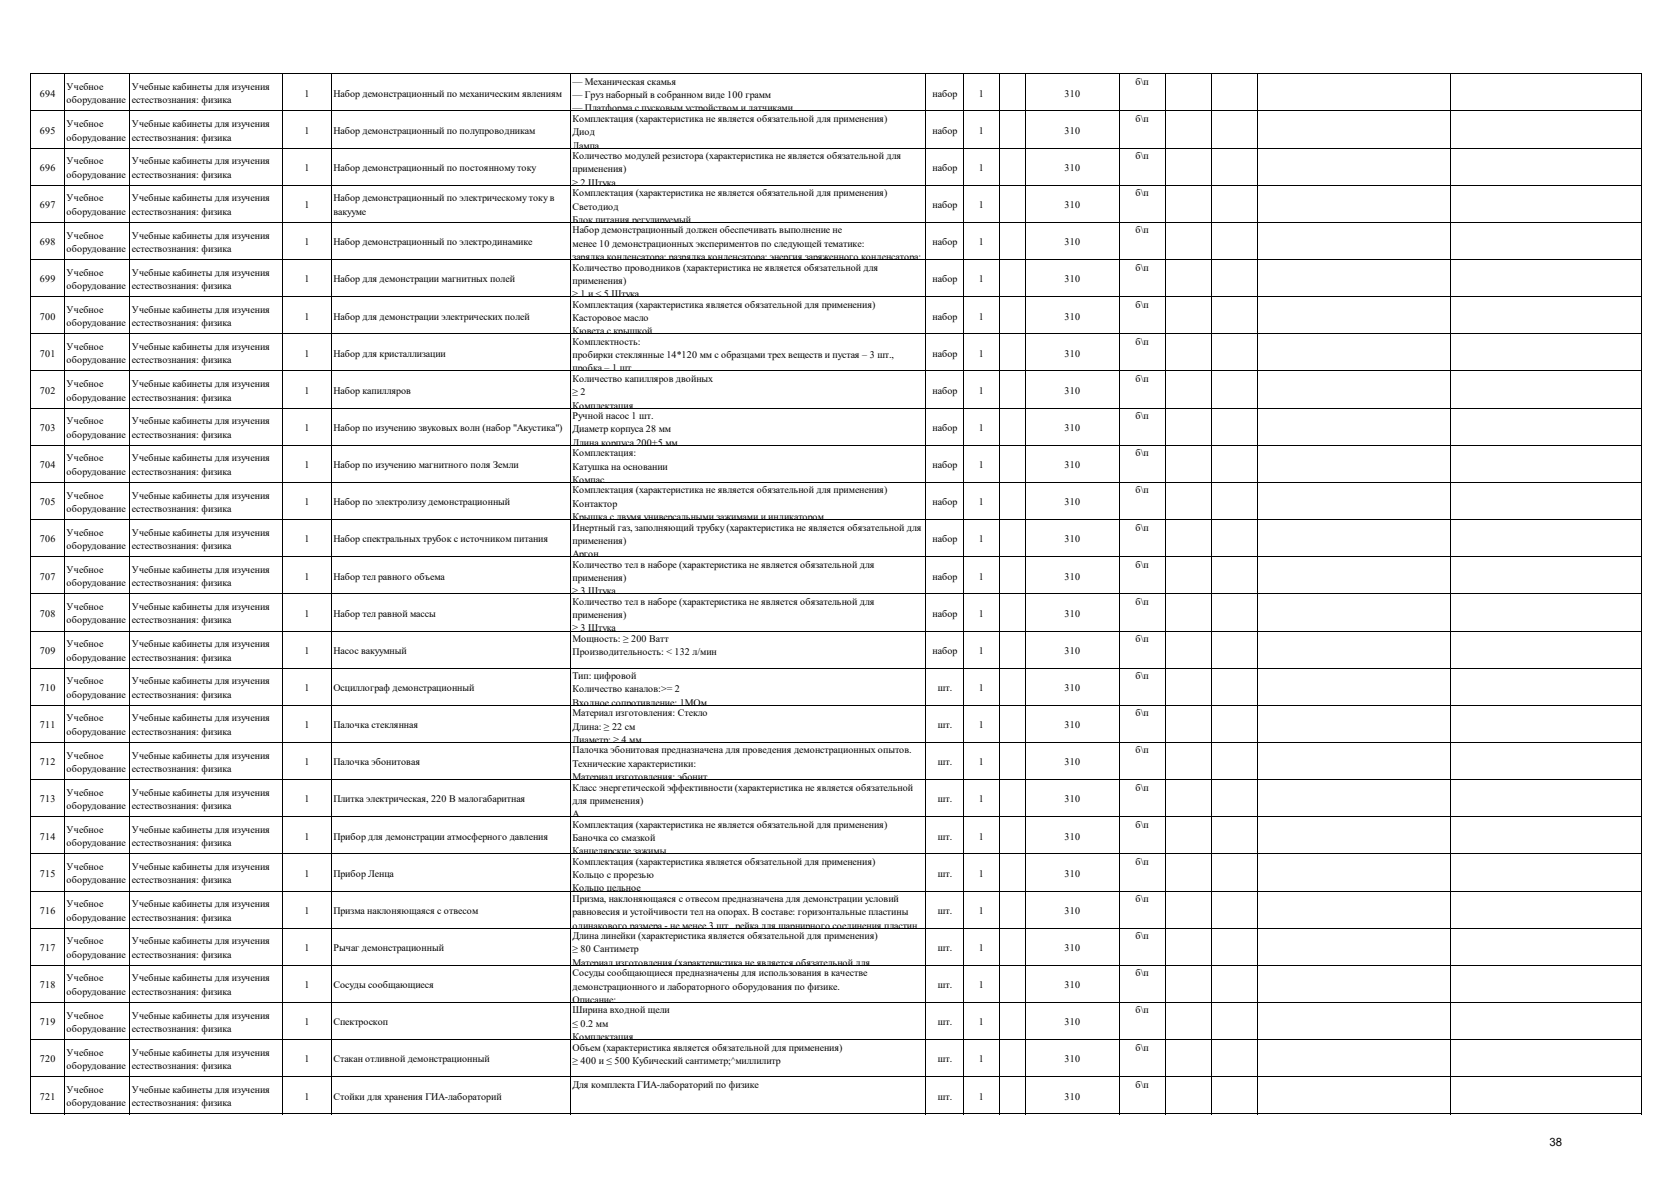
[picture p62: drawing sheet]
<svg xmlns="http://www.w3.org/2000/svg" width="297mm" height="210mm" viewBox="0 0 297 210" stroke-linecap="round" stroke-linejoin="round" font-family="sans-serif">
<defs><g id="words">
<text font-size="2" x="275.4" y="203.8">38</text>
<g font-size="1.8">
<text x="7.1" y="17.2">694</text>
<text x="11.8" y="16">Учебное</text>
<text x="23.4" y="16">Учебные кабинеты для изучения</text>
<text x="54.1" y="17.2">1</text>
<text x="59.3" y="17.2">Набор демонстрационный по механическим явлениям</text>
<text x="101.8" y="15.1">— Механическая скамья</text>
<text x="101.8" y="17.4">— Груз наборный в собранном виде 100 грамм</text>
<text x="165.8" y="17.2">набор</text>
<text x="174" y="17.2">1</text>
<text x="189.2" y="17.2">310</text>
<text x="201.8" y="15.1">б\п</text>
<text x="7.1" y="23.8">695</text>
<text x="11.8" y="18.4">оборудование</text>
<text x="11.8" y="22.6">Учебное</text>
<text x="23.4" y="18.4">естествознания: физика</text>
<text x="23.4" y="22.6">Учебные кабинеты для изучения</text>
<text x="54.1" y="23.8">1</text>
<text x="59.3" y="23.8">Набор демонстрационный по полупроводникам</text>
<text x="101.8" y="19.8">— Платформа с пусковым устройством и датчиками</text>
<text x="101.8" y="21.7">Комплектация (характеристика не является обязательной для применения)</text>
<text x="165.8" y="23.8">набор</text>
<text x="174" y="23.8">1</text>
<text x="189.2" y="23.8">310</text>
<text x="201.8" y="21.7">б\п</text>
<text x="11.8" y="25">оборудование</text>
<text x="11.8" y="29.2">Учебное</text>
<text x="23.4" y="25">естествознания: физика</text>
<text x="23.4" y="29.2">Учебные кабинеты для изучения</text>
<text x="101.8" y="24">Диод</text>
<text x="101.8" y="26.4">Лампа</text>
<text x="101.8" y="28.3">Количество модулей резистора (характеристика не является обязательной для</text>
<text x="201.8" y="28.3">б\п</text>
<text x="7.1" y="30.4">696</text>
<text x="11.8" y="31.6">оборудование</text>
<text x="11.8" y="35.8">Учебное</text>
<text x="23.4" y="31.6">естествознания: физика</text>
<text x="23.4" y="35.8">Учебные кабинеты для изучения</text>
<text x="54.1" y="30.4">1</text>
<text x="59.3" y="35.8">Набор демонстрационный по электрическому току в</text>
<text x="59.3" y="30.4">Набор демонстрационный по постоянному току</text>
<text x="101.8" y="30.7">применения)</text>
<text x="101.8" y="33">≥ 2 Штука</text>
<text x="101.8" y="34.9">Комплектация (характеристика не является обязательной для применения)</text>
<text x="165.8" y="30.4">набор</text>
<text x="174" y="30.4">1</text>
<text x="189.2" y="30.4">310</text>
<text x="201.8" y="34.9">б\п</text>
<text x="7.1" y="37">697</text>
<text x="11.8" y="38.2">оборудование</text>
<text x="23.4" y="38.2">естествознания: физика</text>
<text x="54.1" y="37">1</text>
<text x="59.3" y="38.2">вакууме</text>
<text x="101.8" y="37.3">Cветодиод</text>
<text x="101.8" y="39.6">Блок питания регулируемый</text>
<text x="101.8" y="41.5">Набор демонстрационный должен обеспечивать выполнение не</text>
<text x="165.8" y="37">набор</text>
<text x="174" y="37">1</text>
<text x="189.2" y="37">310</text>
<text x="201.8" y="41.5">б\п</text>
<text x="7.1" y="43.6">698</text>
<text x="11.8" y="42.4">Учебное</text>
<text x="11.8" y="44.8">оборудование</text>
<text x="23.4" y="42.4">Учебные кабинеты для изучения</text>
<text x="23.4" y="44.8">естествознания: физика</text>
<text x="54.1" y="43.6">1</text>
<text x="59.3" y="43.6">Набор демонстрационный по электродинамике</text>
<text x="101.8" y="46.2">зарядка конденсатора; разрядка конденсатора; энергия заряженного конденсатора;</text>
<text x="101.8" y="43.9">менее 10 демонстрационных экспериментов по следующей тематике:</text>
<text x="165.8" y="43.6">набор</text>
<text x="174" y="43.6">1</text>
<text x="189.2" y="43.6">310</text>
<text x="7.1" y="50.2">699</text>
<text x="11.8" y="49">Учебное</text>
<text x="11.8" y="51.4">оборудование</text>
<text x="23.4" y="49">Учебные кабинеты для изучения</text>
<text x="23.4" y="51.4">естествознания: физика</text>
<text x="54.1" y="50.2">1</text>
<text x="59.3" y="50.2">Набор для демонстрации магнитных полей</text>
<text x="101.8" y="52.8">≥ 1 и &lt; 5 Штука</text>
<text x="101.8" y="48.1">Количество проводников (характеристика не является обязательной для</text>
<text x="101.8" y="50.5">применения)</text>
<text x="165.8" y="50.2">набор</text>
<text x="174" y="50.2">1</text>
<text x="189.2" y="50.2">310</text>
<text x="201.8" y="48.1">б\п</text>
<text x="7.1" y="56.8">700</text>
<text x="11.8" y="55.6">Учебное</text>
<text x="11.8" y="58">оборудование</text>
<text x="23.4" y="55.6">Учебные кабинеты для изучения</text>
<text x="23.4" y="58">естествознания: физика</text>
<text x="54.1" y="56.8">1</text>
<text x="59.3" y="56.8">Набор для демонстрации электрических полей</text>
<text x="101.8" y="59.4">Кювета c крышкой</text>
<text x="101.8" y="54.7">Комплектация (характеристика является обязательной для применения)</text>
<text x="101.8" y="57.1">Касторовое масло</text>
<text x="165.8" y="56.8">набор</text>
<text x="174" y="56.8">1</text>
<text x="189.2" y="56.8">310</text>
<text x="201.8" y="54.7">б\п</text>
<text x="7.1" y="63.4">701</text>
<text x="11.8" y="62.2">Учебное</text>
<text x="11.8" y="64.6">оборудование</text>
<text x="23.4" y="62.2">Учебные кабинеты для изучения</text>
<text x="23.4" y="64.6">естествознания: физика</text>
<text x="54.1" y="63.4">1</text>
<text x="59.3" y="63.4">Набор для кристаллизации</text>
<text x="101.8" y="61.3">Комплектность:</text>
<text x="101.8" y="63.7">пробирки стеклянные 14*120 мм с образцами трех веществ и пустая – 3 шт.,</text>
<text x="165.8" y="63.4">набор</text>
<text x="174" y="63.4">1</text>
<text x="189.2" y="63.4">310</text>
<text x="201.8" y="61.3">б\п</text>
<text x="7.1" y="70">702</text>
<text x="11.8" y="68.8">Учебное</text>
<text x="11.8" y="71.2">оборудование</text>
<text x="23.4" y="68.8">Учебные кабинеты для изучения</text>
<text x="23.4" y="71.2">естествознания: физика</text>
<text x="54.1" y="70">1</text>
<text x="59.3" y="70">Набор капилляров</text>
<text x="101.8" y="66">пробка – 1 шт</text>
<text x="101.8" y="67.9">Количество капилляров двойных</text>
<text x="101.8" y="70.3">≥ 2</text>
<text x="165.8" y="70">набор</text>
<text x="174" y="70">1</text>
<text x="189.2" y="70">310</text>
<text x="201.8" y="67.9">б\п</text>
<text x="7.1" y="76.6">703</text>
<text x="11.8" y="75.4">Учебное</text>
<text x="11.8" y="77.8">оборудование</text>
<text x="23.4" y="75.4">Учебные кабинеты для изучения</text>
<text x="23.4" y="77.8">естествознания: физика</text>
<text x="54.1" y="76.6">1</text>
<text x="59.3" y="76.6">Набор по изучению звуковых волн (набор &quot;Акустика&quot;)</text>
<text x="101.8" y="72.6">Комплектация</text>
<text x="101.8" y="74.5">Ручной насос 1 шт.</text>
<text x="101.8" y="76.9">Диаметр корпуса 28 мм</text>
<text x="165.8" y="76.6">набор</text>
<text x="174" y="76.6">1</text>
<text x="189.2" y="76.6">310</text>
<text x="201.8" y="74.5">б\п</text>
<text x="7.1" y="83.2">704</text>
<text x="11.8" y="82">Учебное</text>
<text x="23.4" y="82">Учебные кабинеты для изучения</text>
<text x="54.1" y="83.2">1</text>
<text x="59.3" y="83.2">Набор по изучению магнитного поля Земли</text>
<text x="101.8" y="79.3">Длина корпуса 200±5 мм</text>
<text x="101.8" y="81.1">Комплектация:</text>
<text x="101.8" y="83.5">Катушка на основании</text>
<text x="165.8" y="83.2">набор</text>
<text x="174" y="83.2">1</text>
<text x="189.2" y="83.2">310</text>
<text x="201.8" y="81.1">б\п</text>
<text x="7.1" y="89.8">705</text>
<text x="11.8" y="84.4">оборудование</text>
<text x="11.8" y="88.6">Учебное</text>
<text x="23.4" y="84.4">естествознания: физика</text>
<text x="23.4" y="88.6">Учебные кабинеты для изучения</text>
<text x="54.1" y="89.8">1</text>
<text x="59.3" y="89.8">Набор по электролизу демонстрационный</text>
<text x="101.8" y="85.9">Компас</text>
<text x="101.8" y="87.7">Комплектация (характеристика не является обязательной для применения)</text>
<text x="165.8" y="89.8">набор</text>
<text x="174" y="89.8">1</text>
<text x="189.2" y="89.8">310</text>
<text x="201.8" y="87.7">б\п</text>
<text x="11.8" y="91">оборудование</text>
<text x="11.8" y="95.3">Учебное</text>
<text x="23.4" y="91">естествознания: физика</text>
<text x="23.4" y="95.3">Учебные кабинеты для изучения</text>
<text x="101.8" y="90.1">Контактор</text>
<text x="101.8" y="92.5">Крышка с двумя универсальными зажимами и индикатором</text>
<text x="101.8" y="94.3">Инертный газ, заполняющий трубку (характеристика не является обязательной для</text>
<text x="201.8" y="94.3">б\п</text>
<text x="7.1" y="96.4">706</text>
<text x="11.8" y="97.6">оборудование</text>
<text x="11.8" y="101.9">Учебное</text>
<text x="23.4" y="97.6">естествознания: физика</text>
<text x="23.4" y="101.9">Учебные кабинеты для изучения</text>
<text x="54.1" y="96.4">1</text>
<text x="59.3" y="96.4">Набор спектральных трубок с источником питания</text>
<text x="101.8" y="96.7">применения)</text>
<text x="101.8" y="99.1">Аргон</text>
<text x="101.8" y="100.9">Количество тел в наборе (характеристика не является обязательной для</text>
<text x="165.8" y="96.4">набор</text>
<text x="174" y="96.4">1</text>
<text x="189.2" y="96.4">310</text>
<text x="201.8" y="100.9">б\п</text>
<text x="7.1" y="103">707</text>
<text x="11.8" y="104.2">оборудование</text>
<text x="23.4" y="104.2">естествознания: физика</text>
<text x="54.1" y="103">1</text>
<text x="59.3" y="103">Набор тел равного объема</text>
<text x="101.8" y="105.7">≥ 3 Штука</text>
<text x="101.8" y="103.3">применения)</text>
<text x="101.8" y="107.5">Количество тел в наборе (характеристика не является обязательной для</text>
<text x="165.8" y="103">набор</text>
<text x="174" y="103">1</text>
<text x="189.2" y="103">310</text>
<text x="201.8" y="107.5">б\п</text>
<text x="7.1" y="109.6">708</text>
<text x="11.8" y="108.5">Учебное</text>
<text x="11.8" y="110.8">оборудование</text>
<text x="23.4" y="108.5">Учебные кабинеты для изучения</text>
<text x="23.4" y="110.8">естествознания: физика</text>
<text x="54.1" y="109.6">1</text>
<text x="59.3" y="109.6">Набор тел равной массы</text>
<text x="101.8" y="112.3">≥ 3 Штука</text>
<text x="101.8" y="109.9">применения)</text>
<text x="165.8" y="109.6">набор</text>
<text x="174" y="109.6">1</text>
<text x="189.2" y="109.6">310</text>
<text x="7.1" y="116.3">709</text>
<text x="11.8" y="115.1">Учебное</text>
<text x="11.8" y="117.4">оборудование</text>
<text x="23.4" y="115.1">Учебные кабинеты для изучения</text>
<text x="23.4" y="117.4">естествознания: физика</text>
<text x="54.1" y="116.3">1</text>
<text x="59.3" y="116.3">Насос вакуумный</text>
<text x="101.8" y="114.1">Мощность: ≥ 200 Ватт</text>
<text x="101.8" y="116.5">Производительность: &lt; 132 л/мин</text>
<text x="165.8" y="116.3">набор</text>
<text x="174" y="116.3">1</text>
<text x="189.2" y="116.3">310</text>
<text x="201.8" y="114.1">б\п</text>
<text x="7.1" y="122.9">710</text>
<text x="11.8" y="121.7">Учебное</text>
<text x="11.8" y="124">оборудование</text>
<text x="23.4" y="121.7">Учебные кабинеты для изучения</text>
<text x="23.4" y="124">естествознания: физика</text>
<text x="54.1" y="122.9">1</text>
<text x="59.3" y="122.9">Осциллограф демонстрационный</text>
<text x="101.8" y="120.7">Тип: цифровой</text>
<text x="101.8" y="123.1">Количество каналов:&gt;= 2</text>
<text x="101.8" y="125.5">Входное сопротивление: 1МОм</text>
<text x="166.7" y="122.9">шт.</text>
<text x="174" y="122.9">1</text>
<text x="189.2" y="122.9">310</text>
<text x="201.8" y="120.7">б\п</text>
<text x="7.1" y="129.5">711</text>
<text x="11.8" y="128.3">Учебное</text>
<text x="11.8" y="130.6">оборудование</text>
<text x="23.4" y="128.3">Учебные кабинеты для изучения</text>
<text x="23.4" y="130.6">естествознания: физика</text>
<text x="54.1" y="129.5">1</text>
<text x="59.3" y="129.5">Палочка стеклянная</text>
<text x="101.8" y="127.3">Материал изготовления: Стекло</text>
<text x="101.8" y="129.7">Длина: ≥ 22 см</text>
<text x="166.7" y="129.5">шт.</text>
<text x="174" y="129.5">1</text>
<text x="189.2" y="129.5">310</text>
<text x="201.8" y="127.3">б\п</text>
<text x="7.1" y="136.1">712</text>
<text x="11.8" y="134.9">Учебное</text>
<text x="11.8" y="137.2">оборудование</text>
<text x="23.4" y="134.9">Учебные кабинеты для изучения</text>
<text x="23.4" y="137.2">естествознания: физика</text>
<text x="54.1" y="136.1">1</text>
<text x="59.3" y="136.1">Палочка эбонитовая</text>
<text x="101.8" y="132.1">Диаметр: ≥ 4 мм</text>
<text x="101.8" y="133.9">Палочка эбонитовая предназначена для проведения демонстрационных опытов.</text>
<text x="101.8" y="136.3">Технические характеристики:</text>
<text x="166.7" y="136.1">шт.</text>
<text x="174" y="136.1">1</text>
<text x="189.2" y="136.1">310</text>
<text x="201.8" y="133.9">б\п</text>
<text x="7.1" y="142.7">713</text>
<text x="11.8" y="141.5">Учебное</text>
<text x="11.8" y="143.9">оборудование</text>
<text x="23.4" y="141.5">Учебные кабинеты для изучения</text>
<text x="23.4" y="143.9">естествознания: физика</text>
<text x="54.1" y="142.7">1</text>
<text x="59.3" y="142.7">Плитка электрическая, 220 В малогабаритная</text>
<text x="101.8" y="138.7">Материал изготовления: эбонит</text>
<text x="101.8" y="140.6">Класс энергетической эффективности (характеристика не является обязательной</text>
<text x="101.8" y="142.9">для применения)</text>
<text x="166.7" y="142.7">шт.</text>
<text x="174" y="142.7">1</text>
<text x="189.2" y="142.7">310</text>
<text x="201.8" y="140.6">б\п</text>
<text x="7.1" y="149.3">714</text>
<text x="11.8" y="148.1">Учебное</text>
<text x="23.4" y="148.1">Учебные кабинеты для изучения</text>
<text x="54.1" y="149.3">1</text>
<text x="59.3" y="149.3">Прибор для демонстрации атмосферного давления</text>
<text x="101.8" y="145.3">A</text>
<text x="101.8" y="147.2">Комплектация (характеристика не является обязательной для применения)</text>
<text x="101.8" y="149.5">Баночка со смазкой</text>
<text x="166.7" y="149.3">шт.</text>
<text x="174" y="149.3">1</text>
<text x="189.2" y="149.3">310</text>
<text x="201.8" y="147.2">б\п</text>
<text x="7.1" y="155.9">715</text>
<text x="11.8" y="150.5">оборудование</text>
<text x="11.8" y="154.7">Учебное</text>
<text x="23.4" y="150.5">естествознания: физика</text>
<text x="23.4" y="154.7">Учебные кабинеты для изучения</text>
<text x="54.1" y="155.9">1</text>
<text x="59.3" y="155.9">Прибор Ленца</text>
<text x="101.8" y="151.9">Канцелярские зажимы</text>
<text x="101.8" y="153.8">Комплектация (характеристика является обязательной для применения)</text>
<text x="166.7" y="155.9">шт.</text>
<text x="174" y="155.9">1</text>
<text x="189.2" y="155.9">310</text>
<text x="201.8" y="153.8">б\п</text>
<text x="11.8" y="157.1">оборудование</text>
<text x="11.8" y="161.3">Учебное</text>
<text x="23.4" y="157.1">естествознания: физика</text>
<text x="23.4" y="161.3">Учебные кабинеты для изучения</text>
<text x="101.8" y="156.1">Кольцо с прорезью</text>
<text x="101.8" y="158.5">Кольцо цельное</text>
<text x="101.8" y="160.4">Призма, наклоняющаяся с отвесом предназначена для демонстрации условий</text>
<text x="201.8" y="160.4">б\п</text>
<text x="7.1" y="162.5">716</text>
<text x="11.8" y="163.7">оборудование</text>
<text x="11.8" y="167.9">Учебное</text>
<text x="23.4" y="163.7">естествознания: физика</text>
<text x="23.4" y="167.9">Учебные кабинеты для изучения</text>
<text x="54.1" y="162.5">1</text>
<text x="59.3" y="162.5">Призма наклоняющаяся с отвесом</text>
<text x="101.8" y="165.1">одинакового размера - не менее 3 шт</text>
<text x="101.8" y="162.7">равновесия и устойчивости тел на опорах. В составе: горизонтальные пластины</text>
<text x="101.8" y="167">Длина линейки (характеристика является обязательной для применения)</text>
<text x="130.7" y="165.1">рейка для шарнирного соединения пластин</text>
<text x="166.7" y="162.5">шт.</text>
<text x="174" y="162.5">1</text>
<text x="189.2" y="162.5">310</text>
<text x="201.8" y="167">б\п</text>
<text x="7.1" y="169.1">717</text>
<text x="11.8" y="170.3">оборудование</text>
<text x="23.4" y="170.3">естествознания: физика</text>
<text x="54.1" y="169.1">1</text>
<text x="59.3" y="169.1">Рычаг демонстрационный</text>
<text x="101.8" y="171.7">Материал изготовления (характеристика не является обязательной для</text>
<text x="101.8" y="169.3">≥ 80 Сантиметр</text>
<text x="101.8" y="173.6">Сосуды сообщающиеся предназначены для использования в качестве</text>
<text x="166.7" y="169.1">шт.</text>
<text x="174" y="169.1">1</text>
<text x="189.2" y="169.1">310</text>
<text x="201.8" y="173.6">б\п</text>
<text x="7.1" y="175.7">718</text>
<text x="11.8" y="174.5">Учебное</text>
<text x="11.8" y="176.9">оборудование</text>
<text x="23.4" y="174.5">Учебные кабинеты для изучения</text>
<text x="23.4" y="176.9">естествознания: физика</text>
<text x="54.1" y="175.7">1</text>
<text x="59.3" y="175.7">Сосуды сообщающиеся</text>
<text x="101.8" y="178.3">Описание:</text>
<text x="101.8" y="175.9">демонстрационного и лабораторного оборудования по физике.</text>
<text x="166.7" y="175.7">шт.</text>
<text x="174" y="175.7">1</text>
<text x="189.2" y="175.7">310</text>
<text x="7.1" y="182.3">719</text>
<text x="11.8" y="181.1">Учебное</text>
<text x="11.8" y="183.5">оборудование</text>
<text x="23.4" y="181.1">Учебные кабинеты для изучения</text>
<text x="23.4" y="183.5">естествознания: физика</text>
<text x="54.1" y="182.3">1</text>
<text x="59.3" y="182.3">Спектроскоп</text>
<text x="101.8" y="184.9">Комплектация</text>
<text x="101.8" y="180.2">Ширина входной щели</text>
<text x="101.8" y="182.5">≤ 0.2 мм</text>
<text x="166.7" y="182.3">шт.</text>
<text x="174" y="182.3">1</text>
<text x="189.2" y="182.3">310</text>
<text x="201.8" y="180.2">б\п</text>
<text x="7.1" y="188.9">720</text>
<text x="11.8" y="187.7">Учебное</text>
<text x="11.8" y="190.1">оборудование</text>
<text x="23.4" y="187.7">Учебные кабинеты для изучения</text>
<text x="23.4" y="190.1">естествознания: физика</text>
<text x="54.1" y="188.9">1</text>
<text x="59.3" y="188.9">Стакан отливной демонстрационный</text>
<text x="101.8" y="186.8">Объем (характеристика является обязательной для применения)</text>
<text x="101.8" y="189.1">≥ 400 и ≤ 500 Кубический сантиметр;^миллилитр</text>
<text x="166.7" y="188.9">шт.</text>
<text x="174" y="188.9">1</text>
<text x="189.2" y="188.9">310</text>
<text x="201.8" y="186.8">б\п</text>
<text x="7.1" y="195.5">721</text>
<text x="11.8" y="194.3">Учебное</text>
<text x="11.8" y="196.7">оборудование</text>
<text x="23.4" y="194.3">Учебные кабинеты для изучения</text>
<text x="23.4" y="196.7">естествознания: физика</text>
<text x="54.1" y="195.5">1</text>
<text x="59.3" y="195.5">Стойки для хранения ГИА-лабораторий</text>
<text x="101.8" y="193.4">Для комплекта ГИА-лабораторий по физике</text>
<text x="166.7" y="195.5">шт.</text>
<text x="174" y="195.5">1</text>
<text x="189.2" y="195.5">310</text>
<text x="201.8" y="193.4">б\п</text>
</g>
</g></defs>
<g fill="none" stroke="#000" stroke-width=".18">
<path d="M5.5 13v185.1M5.6 13.1h286.2M5.6 19.7h286.2M11.4 13.2v184.9M23 13.2v184.9M50.3 13.2v184.9M58.8 13.2v184.9M101.3 13.2v184.9M164.6 13.2v184.9M171.3 13.2v184.9M177.6 13.2v184.9M182.2 13.2v184.9"/>
<path d="M199 13.2v184.9M207.1 13.2v184.9M215.3 13.2v184.9M223.5 13.2v184.9M257.8 13.2v184.9M291.8 13.2v184.9M5.6 26.3h286.2M5.6 32.9h286.2M5.6 39.5h286.2M5.6 46.1h286.2M5.6 52.8h286.2M5.6 59.4h286.2"/>
<path d="M5.6 66h286.2M5.6 72.6h286.2M5.6 79.2h286.2M5.6 85.8h286.2M5.6 92.4h286.2M5.6 99h286.2M5.6 105.6h286.2M5.6 112.2h286.2M5.6 118.8h286.2M5.6 125.4h286.2M5.6 132h286.2M5.6 138.6h286.2"/>
<path d="M5.6 145.2h286.2M5.6 151.8h286.2M5.6 158.4h286.2M5.6 165h286.2M5.6 171.6h286.2M5.6 178.2h286.2M5.6 184.8h286.2M5.6 191.4h286.2M5.6 198h286.2"/>
</g>
<use href="#words"/>
</svg>
